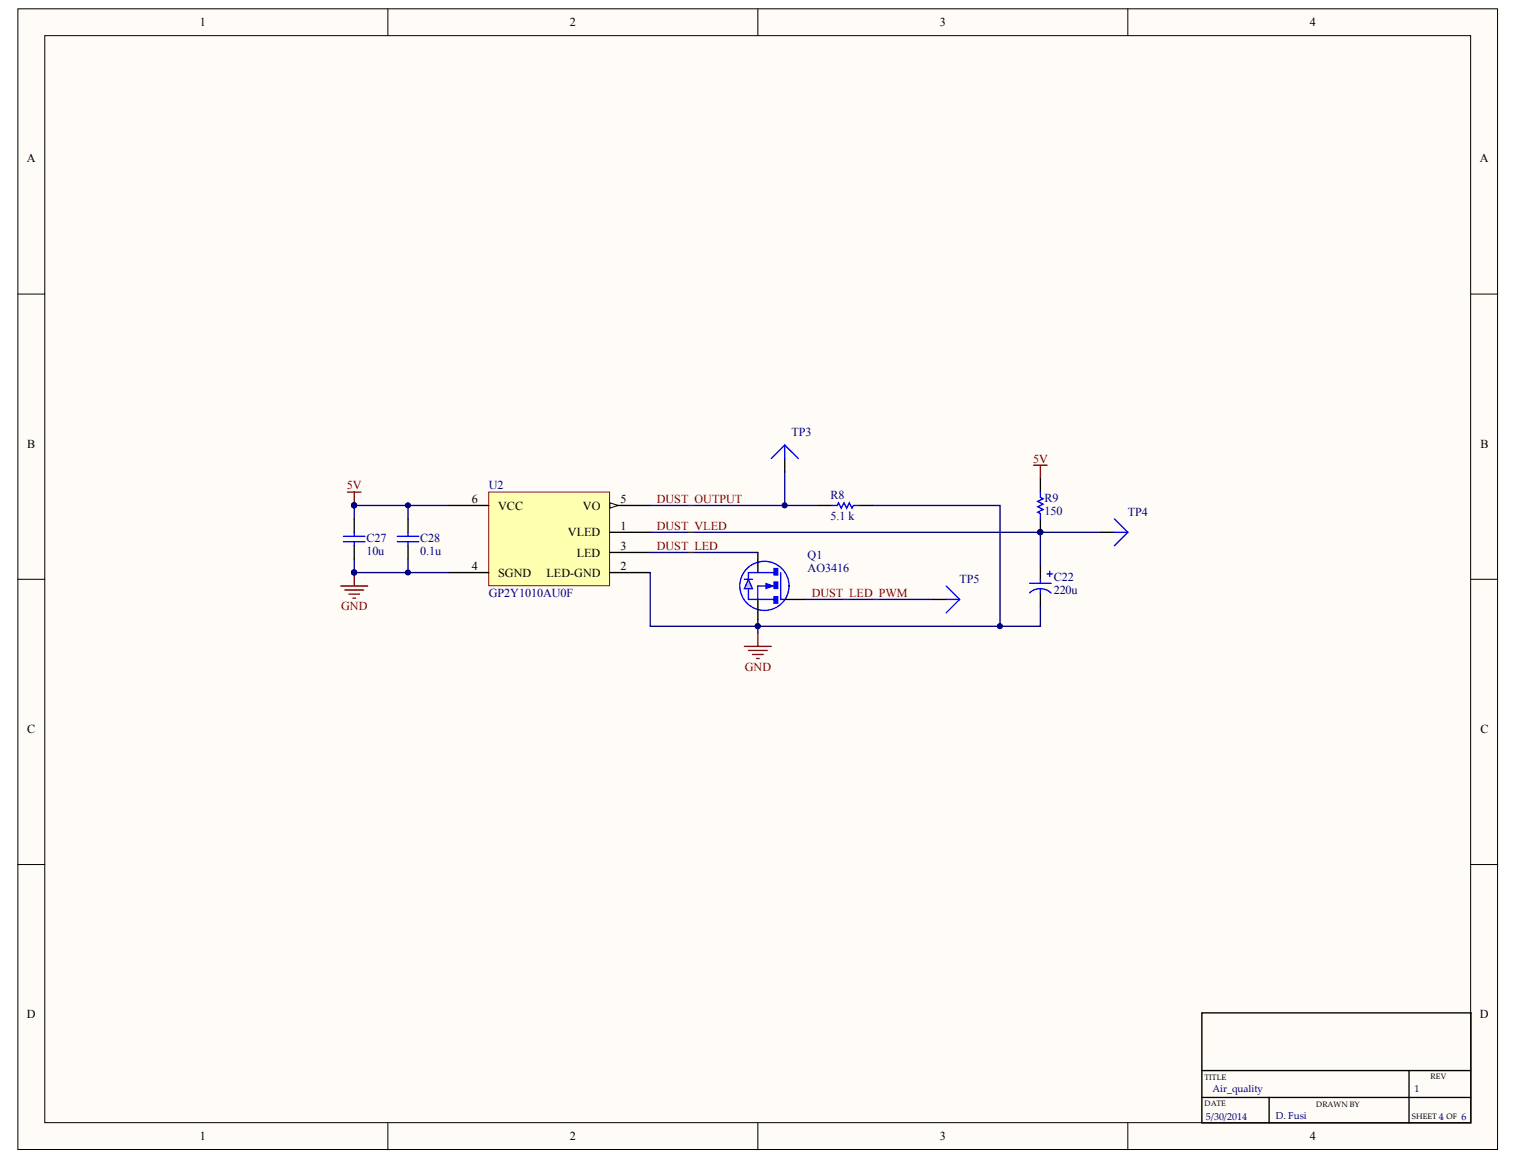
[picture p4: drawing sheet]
<svg xmlns="http://www.w3.org/2000/svg" width="269mm" height="206mm" viewBox="0 0 269 206" stroke-linecap="round" stroke-linejoin="round" font-family="sans-serif">
<defs><g id="words">
<g font-size="2.2">
<text x="35.4" y="4.7">1</text>
<text x="100.9" y="4.7">2</text>
<text x="166.4" y="4.7">3</text>
<text x="232" y="4.7">4</text>
<text x="4.8" y="28.7">A</text>
<text x="262.1" y="28.7">A</text>
<text x="4.8" y="79.3">B</text>
<text x="262.2" y="79.3">B</text>
<text x="83.6" y="89.1">6</text>
<text x="109.9" y="89.1">5</text>
<text x="88.2" y="90.3">VCC</text>
<text x="100.6" y="95">VLED</text>
<text x="103.2" y="90.3">VO</text>
<text x="109.9" y="93.8">1</text>
<text x="83.6" y="101">4</text>
<text x="102.1" y="98.6">LED</text>
<text x="109.9" y="97.4">3</text>
<text x="109.9" y="101">2</text>
<text x="88.2" y="102.1">SGND</text>
<text x="96.8" y="102.1">LED-GND</text>
<text x="4.8" y="129.8">C</text>
<text x="262.2" y="129.8">C</text>
<text x="4.8" y="180.3">D</text>
<text x="262.1" y="180.3">D</text>
<text x="35.4" y="202">1</text>
<text x="100.9" y="202">2</text>
<text x="166.4" y="202">3</text>
<text x="232" y="202">4</text>
</g>
<g font-size="2.2" fill="#000080">
<text x="140.2" y="77.2">TP3</text>
<text x="86.6" y="86.7">U2</text>
<text x="147.1" y="88.3">R8</text>
<text x="185" y="88.9">R9</text>
<text x="64.9" y="96">C27</text>
<text x="74.4" y="96">C28</text>
<text x="147.1" y="92.2">5.1 k</text>
<text x="185" y="91.2">150</text>
<text x="199.7" y="91.5">TP4</text>
<text x="64.9" y="98.3">10u</text>
<text x="74.4" y="98.3">0.1u</text>
<text x="143" y="99">Q1</text>
<text x="143" y="101.3">AO3416</text>
<text x="86.6" y="105.7">GP2Y1010AU0F</text>
<text x="169.9" y="103.4">TP5</text>
<text x="186.6" y="102.9">C22</text>
<text x="186.6" y="105.3">220u</text>
</g>
<g font-size="2.2" fill="#800000">
<text x="182.9" y="81.9">5V</text>
<text x="61.4" y="86.7">5V</text>
<text x="116.3" y="89.1">DUST_OUTPUT</text>
<text x="116.3" y="93.8">DUST_VLED</text>
<text x="116.3" y="97.4">DUST_LED</text>
<text x="143.7" y="105.7">DUST_LED_PWM</text>
<text x="60.4" y="108.1">GND</text>
<text x="131.9" y="118.8">GND</text>
</g>
<g font-size="1.8" fill="#000080">
<text x="214.7" y="193.4">Air_quality</text>
<text x="250.5" y="193.4">1</text>
<text x="213.6" y="198.4">5/30/2014</text>
<text x="225.9" y="198.2">D. Fusi</text>
<text x="254.8" y="198.4">4</text>
<text x="258.8" y="198.4">6</text>
</g>
<g font-size="1.4">
<text x="213.3" y="191.4">TITLE</text>
<text x="253.3" y="191.2">REV</text>
<text x="213.3" y="195.9">DATE</text>
<text x="233.1" y="196.1">DRAWN BY</text>
<text x="250" y="198.3">SHEET</text>
<text x="256.2" y="198.3">OF</text>
</g>
</g></defs>
<g fill="#fffcf8" stroke="#000" stroke-width=".18">
<path d="M3.2 1.6h262v202h-262z"/>
<path d="M7.9 6.3h252.5v192.6h-252.5z"/>
</g>
<path d="M68.7 1.6v4.7M134.2 1.6v4.7M199.7 1.6v4.7M3.2 52.1h4.7M260.5 52.1h4.7M3.2 102.6h4.7M260.5 102.6h4.7M3.2 153.2h4.7M260.5 153.2h4.7M68.7 198.9v4.8M134.2 198.9v4.8M199.7 198.9v4.8" fill="none" stroke="#000" stroke-width=".18"/>
<path d="M212.8 179.4h47.7v19.5h-47.7zM212.8 194.4h47.7M212.8 189.7h47.7M224.7 194.4v4.5M249.5 189.7v9.2" fill="none" stroke="#000" stroke-width=".24"/>
<path d="M86.6 87.2h21.3v16.6h-21.3z" fill="#ffffb0" stroke="#800000" stroke-width=".18"/>
<path d="M79.4 89.5h7.2M108 89.5h7.1M108 97.9h7.1M79.4 101.4h7.2" fill="none" stroke="#000" stroke-width=".24"/>
<path d="M108 89.1l1.4 .4-1.4 .5z" fill="#fffcf8" stroke="#000" stroke-width=".18"/>
<path d="M108 94.3h7.1M139 81.2v2.4M144.9 89.5h2.4M152.1 89.5h2.4M184.2 84.8v2.4M184.2 91.9v2.4M195 94.3h2.3M108 101.4h7.1M165.2 106.2h2.4M184.2 100.2v2.4M184.2 105v2.4" fill="none" stroke="#000" stroke-width=".24"/>
<g fill="none" stroke="#800000" stroke-width=".24">
<path d="M61.5 87.2h2.4M62.7 87.2v2.3M183 82.4h2.4M184.2 82.4v2.4M60.3 103.8h4.8M61.1 104.5h3.3M61.8 105.2h1.9M62.5 106h.5M62.7 101.4v2.4M131.8 114.5h4.8M132.5 115.2h3.4M133.3 115.9h1.9"/>
<path d="M134 116.7h.4M134.2 112.1v2.4"/>
</g>
<g fill="#000080" stroke="#000080" stroke-width=".18">
<circle cx="62.7" cy="89.5" r=".45"/>
<circle cx="62.7" cy="101.4" r=".45"/>
<circle cx="184.2" cy="94.3" r=".45"/>
<circle cx="134.2" cy="110.9" r=".45"/>
<circle cx="177.1" cy="110.9" r=".45"/>
<circle cx="138.9" cy="89.5" r=".45"/>
<circle cx="72.2" cy="101.4" r=".45"/>
<circle cx="72.2" cy="89.5" r=".45"/>
</g>
<g fill="none" stroke="#00f" stroke-width=".24">
<path d="M139 78.8l-2.4 2.4M139 78.8l2.4 2.4M139 78.8v2.4M147.3 89.5h1l.2-.4 .5 .9 .5-.9 .4 .9 .5-.9 .5 .9 .2-.5h1M184.2 87.2v.9l.5 .3-.9 .4 .9 .5-.9 .5 .9 .5-.9 .4 .4 .3v.9M197.3 91.9l2.4 2.4M197.3 94.3h2.4M199.7 94.3l-2.4 2.4M138.3 101.4v4.8h.7M167.6 103.8l2.3 2.4M167.6 106.2h2.3M169.9 106.2l-2.3 2.4"/>
<path d="M182.3 105a2.72 2.72 0 0 1 3.8 .1M182.3 103.3h3.8M184.2 102.6v.7M184.2 104.3v.7M185.4 101.7h1M185.9 101.2v.9"/>
<circle cx="135.4" cy="103.8" r="4.4"/>
</g>
<g fill="none" stroke="#000080" stroke-width=".24">
<path d="M62.7 99.1v2.3h16.7M72.3 89.5v2.4M72.3 99.1v2.3M79.4 89.5h-16.7v2.4M115.1 89.5h29.8M115.1 97.9h19.1M115.1 94.3h79.9M139 83.6v5.9M154.5 89.5h22.6v21.4M184.2 94.3v5.9M115.1 101.4v9.5h69.1v-3.5M134.2 109.8v2.3"/>
<path d="M142.5 106.2h22.7"/>
</g>
<path d="M137.3 101h.2v.6h-.2z" fill="#ffffb0" stroke="#00f" stroke-width=".71"/>
<path d="M132.5 101.4h4.6M132.5 106.2h4.6M134.2 103.8h2.4" fill="none" stroke="#00f" stroke-width=".24"/>
<path d="M135.6 103.3l1.3 .5-1.3 .5z" fill="#00f" stroke="#00f" stroke-width=".18"/>
<path d="M134.2 97.9v3.5M134.2 106.2v3.6M139 106.2h3.5" fill="none" stroke="#000" stroke-width=".24"/>
<path d="M132.5 102.6l.8 1.7h-1.5z" fill="#c0c0c0" stroke="#00f" stroke-width=".24"/>
<path d="M134.2 103.8v2.4" fill="none" stroke="#00f" stroke-width=".24"/>
<g fill="#ffffb0" stroke="#00f" stroke-width=".71">
<path d="M137.3 103.3h.2v.7h-.2z"/>
<path d="M137.3 106h.2v.6h-.2z"/>
</g>
<path d="M60.8 96h3.8M60.8 95h3.8M62.7 94.3v.7M62.7 96v.7M70.4 96h3.8M70.4 95h3.8M72.3 94.3v.7M72.3 96v.7M131.8 102.6h1.5M132.5 101.4v1.2M132.5 104.3v1.9" fill="none" stroke="#00f" stroke-width=".24"/>
<path d="M62.7 91.9v2.4M62.7 96.7v2.4M72.3 91.9v2.4M72.3 96.7v2.4" fill="none" stroke="#000" stroke-width=".24"/>
<use href="#words"/>
</svg>
